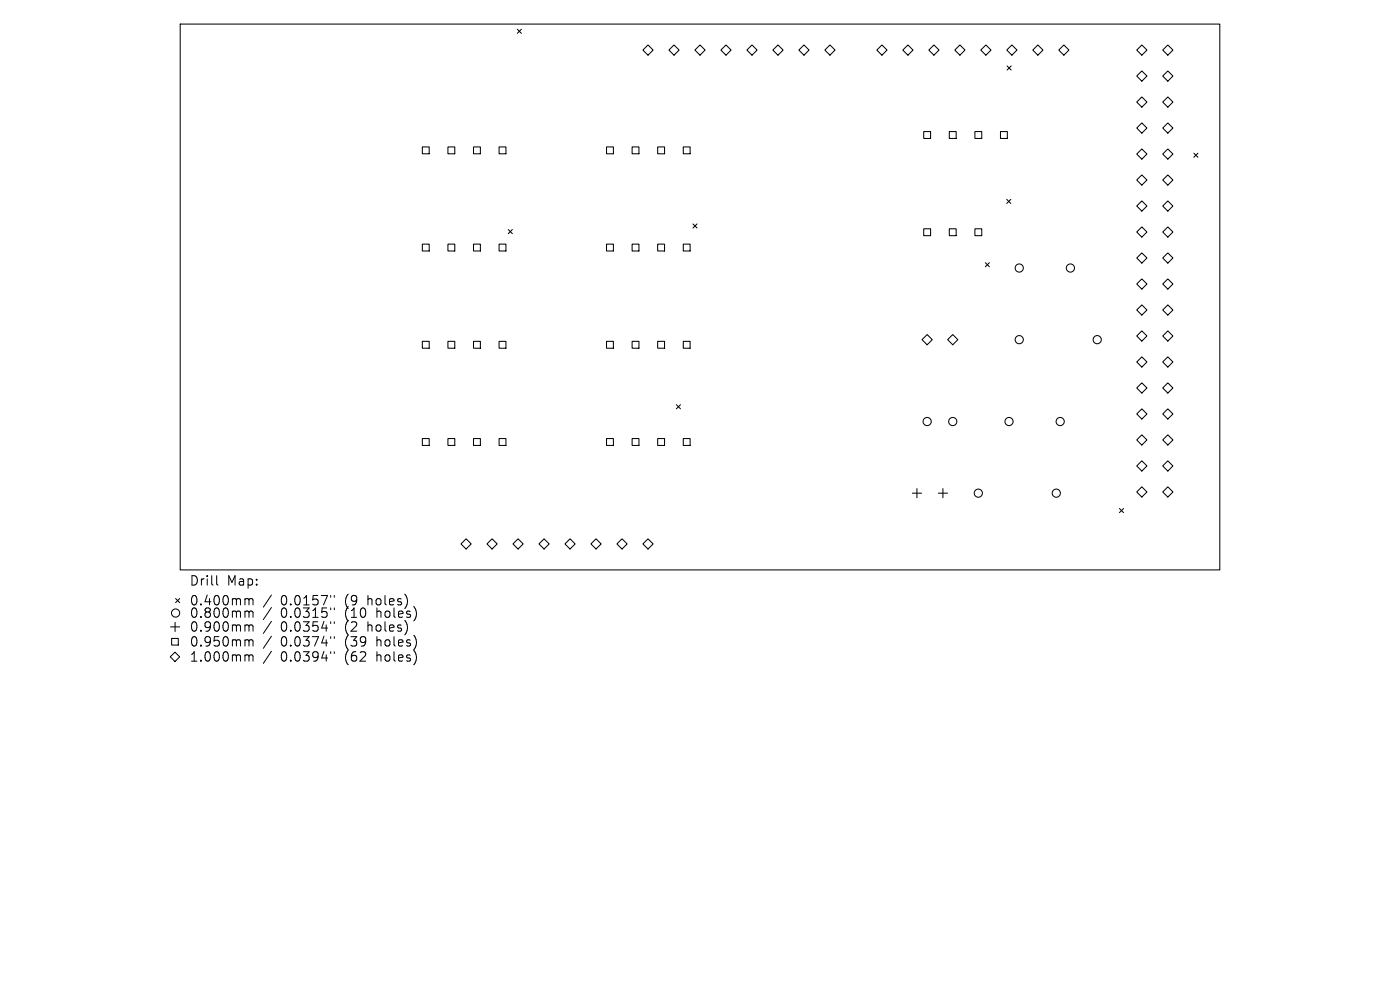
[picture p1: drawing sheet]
<svg xmlns="http://www.w3.org/2000/svg" width="297mm" height="210mm" viewBox="0 0 297 210" stroke-linecap="round" stroke-linejoin="round" font-family="sans-serif">
<defs><g id="words">
<g font-size="2.8">
<text x="40.1" y="124.5">Drill</text>
<text x="48.1" y="124.5">Map:</text>
<text x="40.1" y="128.7">0.400mm</text>
<text x="40.1" y="131.3">0.800mm</text>
<text x="59.6" y="128.7">0.0157&quot;</text>
<text x="59.6" y="131.3">0.0315&quot;</text>
<text x="73.3" y="128.7">(9</text>
<text x="73.3" y="131.3">(10</text>
<text x="78.3" y="128.7">holes)</text>
<text x="80.2" y="131.3">holes)</text>
<text x="40.1" y="134.3">0.900mm</text>
<text x="40.1" y="137.4">0.950mm</text>
<text x="59.6" y="134.3">0.0354&quot;</text>
<text x="59.6" y="137.4">0.0374&quot;</text>
<text x="73.3" y="134.3">(2</text>
<text x="73.3" y="137.4">(39</text>
<text x="78.3" y="134.3">holes)</text>
<text x="80.2" y="137.4">holes)</text>
<text x="40.1" y="140.6">1.000mm</text>
<text x="59.6" y="140.6">0.0394&quot;</text>
<text x="73.3" y="140.6">(62</text>
<text x="80.2" y="140.6">holes)</text>
</g>
</g></defs>
<g fill="none" stroke="#000" stroke-width=".22">
<path d="M38.2 5.1h220.6v115.8h-220.6zM109.7 6.2l.9 .9M110.6 6.2l-.9 .9M136.4 10.6l1.1-1.1 1.1 1.1-1.1 1.1zM141.9 10.6l1.1-1.1 1.1 1.1-1.1 1.1zM147.4 10.6l1.1-1.1 1.1 1.1-1.1 1.1zM152.9 10.6l1.1-1.1 1.1 1.1-1.1 1.1zM158.4 10.6l1.1-1.1 1.1 1.1-1.1 1.1zM164 10.6l1-1.1 1.1 1.1-1.1 1.1zM169.5 10.6l1.1-1.1 1 1.1-1 1.1zM175 10.6l1.1-1.1 1.1 1.1-1.1 1.1zM186 10.6l1.1-1.1 1.1 1.1-1.1 1.1z"/>
<path d="M191.5 10.6l1.1-1.1 1.1 1.1-1.1 1.1zM197 10.6l1.1-1.1 1.1 1.1-1.1 1.1zM202.6 10.6l1-1.1 1.1 1.1-1.1 1.1zM208.1 10.6l1.1-1.1 1 1.1-1 1.1zM213.6 10.6l1.1-1.1 1.1 1.1-1.1 1.1zM213.6 14l.9 .9M214.5 14l-.9 .9M219.1 10.6l1.1-1.1 1.1 1.1-1.1 1.1zM224.6 10.6l1.1-1.1 1.1 1.1-1.1 1.1zM241.1 10.6l1.1-1.1 1.1 1.1-1.1 1.1zM241.1 16.1l1.1-1 1.1 1-1.1 1.1zM246.7 10.6l1-1.1 1.1 1.1-1.1 1.1z"/>
<path d="M247.7 15.1l1.1 1-1.1 1.1-1-1.1zM89.6 31.2h1.5v1.4h-1.5zM95 31.2h1.5v1.4h-1.5zM100.4 31.2h1.5v1.4h-1.5zM105.9 31.2h1.4v1.4h-1.4zM128.7 31.2h1.4v1.4h-1.4zM134.1 31.2h1.5v1.4h-1.5zM139.5 31.2h1.5v1.4h-1.5zM144.9 31.2h1.5v1.4h-1.5zM196 27.9h1.4v1.5h-1.4zM201.4 27.9h1.4v1.5h-1.4zM206.8 27.9h1.5v1.5h-1.5z"/>
<path d="M212.2 27.9h1.5v1.5h-1.5zM241.1 27.2l1.1-1.1 1.1 1.1-1.1 1zM241.1 32.7l1.1-1.1 1.1 1.1-1.1 1.1zM241.1 38.2l1.1-1.1 1.1 1.1-1.1 1.1zM242.2 20.6l1.1 1-1.1 1.1-1.1-1.1zM246.7 32.7l1-1.1 1.1 1.1-1.1 1.1zM247.7 20.6l1.1 1-1.1 1.1-1-1.1zM247.7 26.1l1.1 1.1-1.1 1-1-1zM247.7 37.1l1.1 1.1-1.1 1.1-1-1.1zM253.3 32.5l.8 .9M254.1 32.5l-.8 .9M89.6 51.8h1.5v1.4h-1.5z"/>
<path d="M95 51.8h1.5v1.4h-1.5zM100.4 51.8h1.5v1.4h-1.5zM105.9 51.8h1.4v1.4h-1.4zM107.8 48.7l.9 .9M108.7 48.7l-.9 .9M128.7 51.8h1.4v1.4h-1.4zM134.1 51.8h1.5v1.4h-1.5zM139.5 51.8h1.5v1.4h-1.5zM144.9 51.8h1.5v1.4h-1.5zM147 47.5l.9 .9M147.9 47.5l-.9 .9M196 48.5h1.4v1.5h-1.4z"/>
<path d="M201.4 48.5h1.4v1.5h-1.4zM206.8 48.5h1.5v1.5h-1.5zM209 55.7l.9 .9M209.9 55.7l-.9 .9M213.6 42.3l.8 .9M214.4 42.3l-.8 .9M241.1 43.7l1.1-1.1 1.1 1.1-1.1 1.1zM241.1 54.7l1.1-1.1 1.1 1.1-1.1 1.1zM242.2 48.1l1.1 1.1-1.1 1.1-1.1-1.1zM246.7 43.7l1-1.1 1.1 1.1-1.1 1.1zM246.7 54.7l1-1.1 1.1 1.1-1.1 1.1zM247.7 48.1l1.1 1.1-1.1 1.1-1-1.1z"/>
<path d="M247.7 59.2l1.1 1-1.1 1.1-1-1.1zM89.6 72.4h1.5v1.5h-1.5zM95 72.4h1.5v1.5h-1.5zM100.4 72.4h1.5v1.5h-1.5zM105.9 72.4h1.4v1.5h-1.4zM128.7 72.4h1.4v1.5h-1.4zM134.1 72.4h1.5v1.5h-1.5zM139.5 72.4h1.5v1.5h-1.5zM144.9 72.4h1.5v1.5h-1.5zM195.6 72.1l1.1-1.1 1.1 1.1-1.1 1zM201 72.1l1.1-1.1 1.1 1.1-1.1 1zM241.1 60.2l1.1-1 1.1 1-1.1 1.1z"/>
<path d="M241.1 65.8l1.1-1.1 1.1 1.1-1.1 1zM241.1 71.3l1.1-1.1 1.1 1.1-1.1 1.1zM241.1 76.8l1.1-1.1 1.1 1.1-1.1 1.1zM246.7 65.8l1-1.1 1.1 1.1-1.1 1zM247.7 70.2l1.1 1.1-1.1 1.1-1-1.1zM247.7 75.7l1.1 1.1-1.1 1.1-1-1.1zM89.6 93h1.5v1.5h-1.5zM95 93h1.5v1.5h-1.5zM100.4 93h1.5v1.5h-1.5zM105.9 93h1.4v1.5h-1.4zM128.7 93h1.4v1.5h-1.4zM134.1 93h1.5v1.5h-1.5z"/>
<path d="M139.5 93h1.5v1.5h-1.5zM143.5 85.9l.9 .8M144.4 85.9l-.9 .8M144.9 93h1.5v1.5h-1.5zM241.1 82.3l1.1-1.1 1.1 1.1-1.1 1.1zM241.1 87.8l1.1-1.1 1.1 1.1-1.1 1.1zM241.1 93.3l1.1-1.1 1.1 1.1-1.1 1.1zM241.1 98.8l1.1-1 1.1 1-1.1 1.1zM247.7 81.2l1.1 1.1-1.1 1.1-1-1.1zM247.7 86.7l1.1 1.1-1.1 1.1-1-1.1zM247.7 92.2l1.1 1.1-1.1 1.1-1-1.1zM247.7 97.8l1.1 1-1.1 1.1-1-1.1z"/>
<path d="M97.8 115.4l1.1-1.1 1.1 1.1-1.1 1.1zM103.3 115.4l1.1-1.1 1.1 1.1-1.1 1.1zM108.8 115.4l1.1-1.1 1.1 1.1-1.1 1.1zM114.3 115.4l1.1-1.1 1.1 1.1-1.1 1.1zM119.8 115.4l1.1-1.1 1.1 1.1-1.1 1.1zM125.4 115.4l1-1.1 1.1 1.1-1.1 1.1zM130.9 115.4l1.1-1.1 1 1.1-1 1.1zM136.4 115.4l1.1-1.1 1.1 1.1-1.1 1.1zM193.5 104.6h2M194.5 103.6v2M199.1 104.6h1.9M200 103.6v2"/>
<path d="M237.5 107.9l.9 .8M238.4 107.9l-.9 .8M241.1 104.4l1.1-1.1 1.1 1.1-1.1 1zM247.7 103.3l1.1 1.1-1.1 1-1-1zM36.1 139.3l1-1 1 1-1 1zM36.2 133h1.9M36.4 135.4h1.4v1.4h-1.4zM37.1 132v2M37.3 127l.8 .8M38.1 127l-.8 .8"/>
<circle cx="216.2" cy="56.9" r=".87"/>
<circle cx="227.1" cy="56.9" r=".87"/>
<circle cx="216.2" cy="72.1" r=".87"/>
<circle cx="232.8" cy="72.1" r=".87"/>
<circle cx="196.7" cy="89.4" r=".87"/>
<circle cx="202.1" cy="89.4" r=".87"/>
<circle cx="214.1" cy="89.4" r=".87"/>
<circle cx="224.9" cy="89.4" r=".87"/>
<circle cx="207.5" cy="104.6" r=".87"/>
<circle cx="224.1" cy="104.6" r=".87"/>
<circle cx="37.3" cy="130" r=".87"/>
</g>
<g fill="none" stroke="#000" stroke-width=".21">
<path d="M46 122.1v1.7l.3 .3M52.3 127l.4 .1 .1 .2M52.3 129.6h.2l.3 .3M52.3 132.6h.2l.3 .2M52.3 135.7h.2l.3 .3M52.3 138.9h.2l.3 .3M52.8 127.3l.3-.3 .5 .1 .1 1.2M52.8 127.3v1M52.8 129.9v1.1M52.8 132.8v1.1M52.8 136v1M52.8 139.2v1"/>
<path d="M52.8 129.9l.3-.3 .5 .1 .1 1.3M52.8 132.8l.3-.2 .5 .1 .1 1.2M52.8 136l.3-.3 .5 .1 .1 1.2M52.8 139.2l.3-.3 .5 .1 .1 1.2M57.6 126.2l-1.7 2.6M57.6 128.9l-1.7 2.5M57.6 131.8l-1.7 2.6M57.6 135l-1.7 2.5M57.6 138.2l-1.7 2.5M70.2 126.3v.4M70.2 129v.3M70.2 131.9v.4"/>
<path d="M70.2 135v.4M70.2 138.2v.4M70.9 126.3v.4M70.9 129v.3M70.9 131.9v.4M70.9 135v.4M70.9 138.2v.4"/>
</g>
<use href="#words"/>
</svg>
